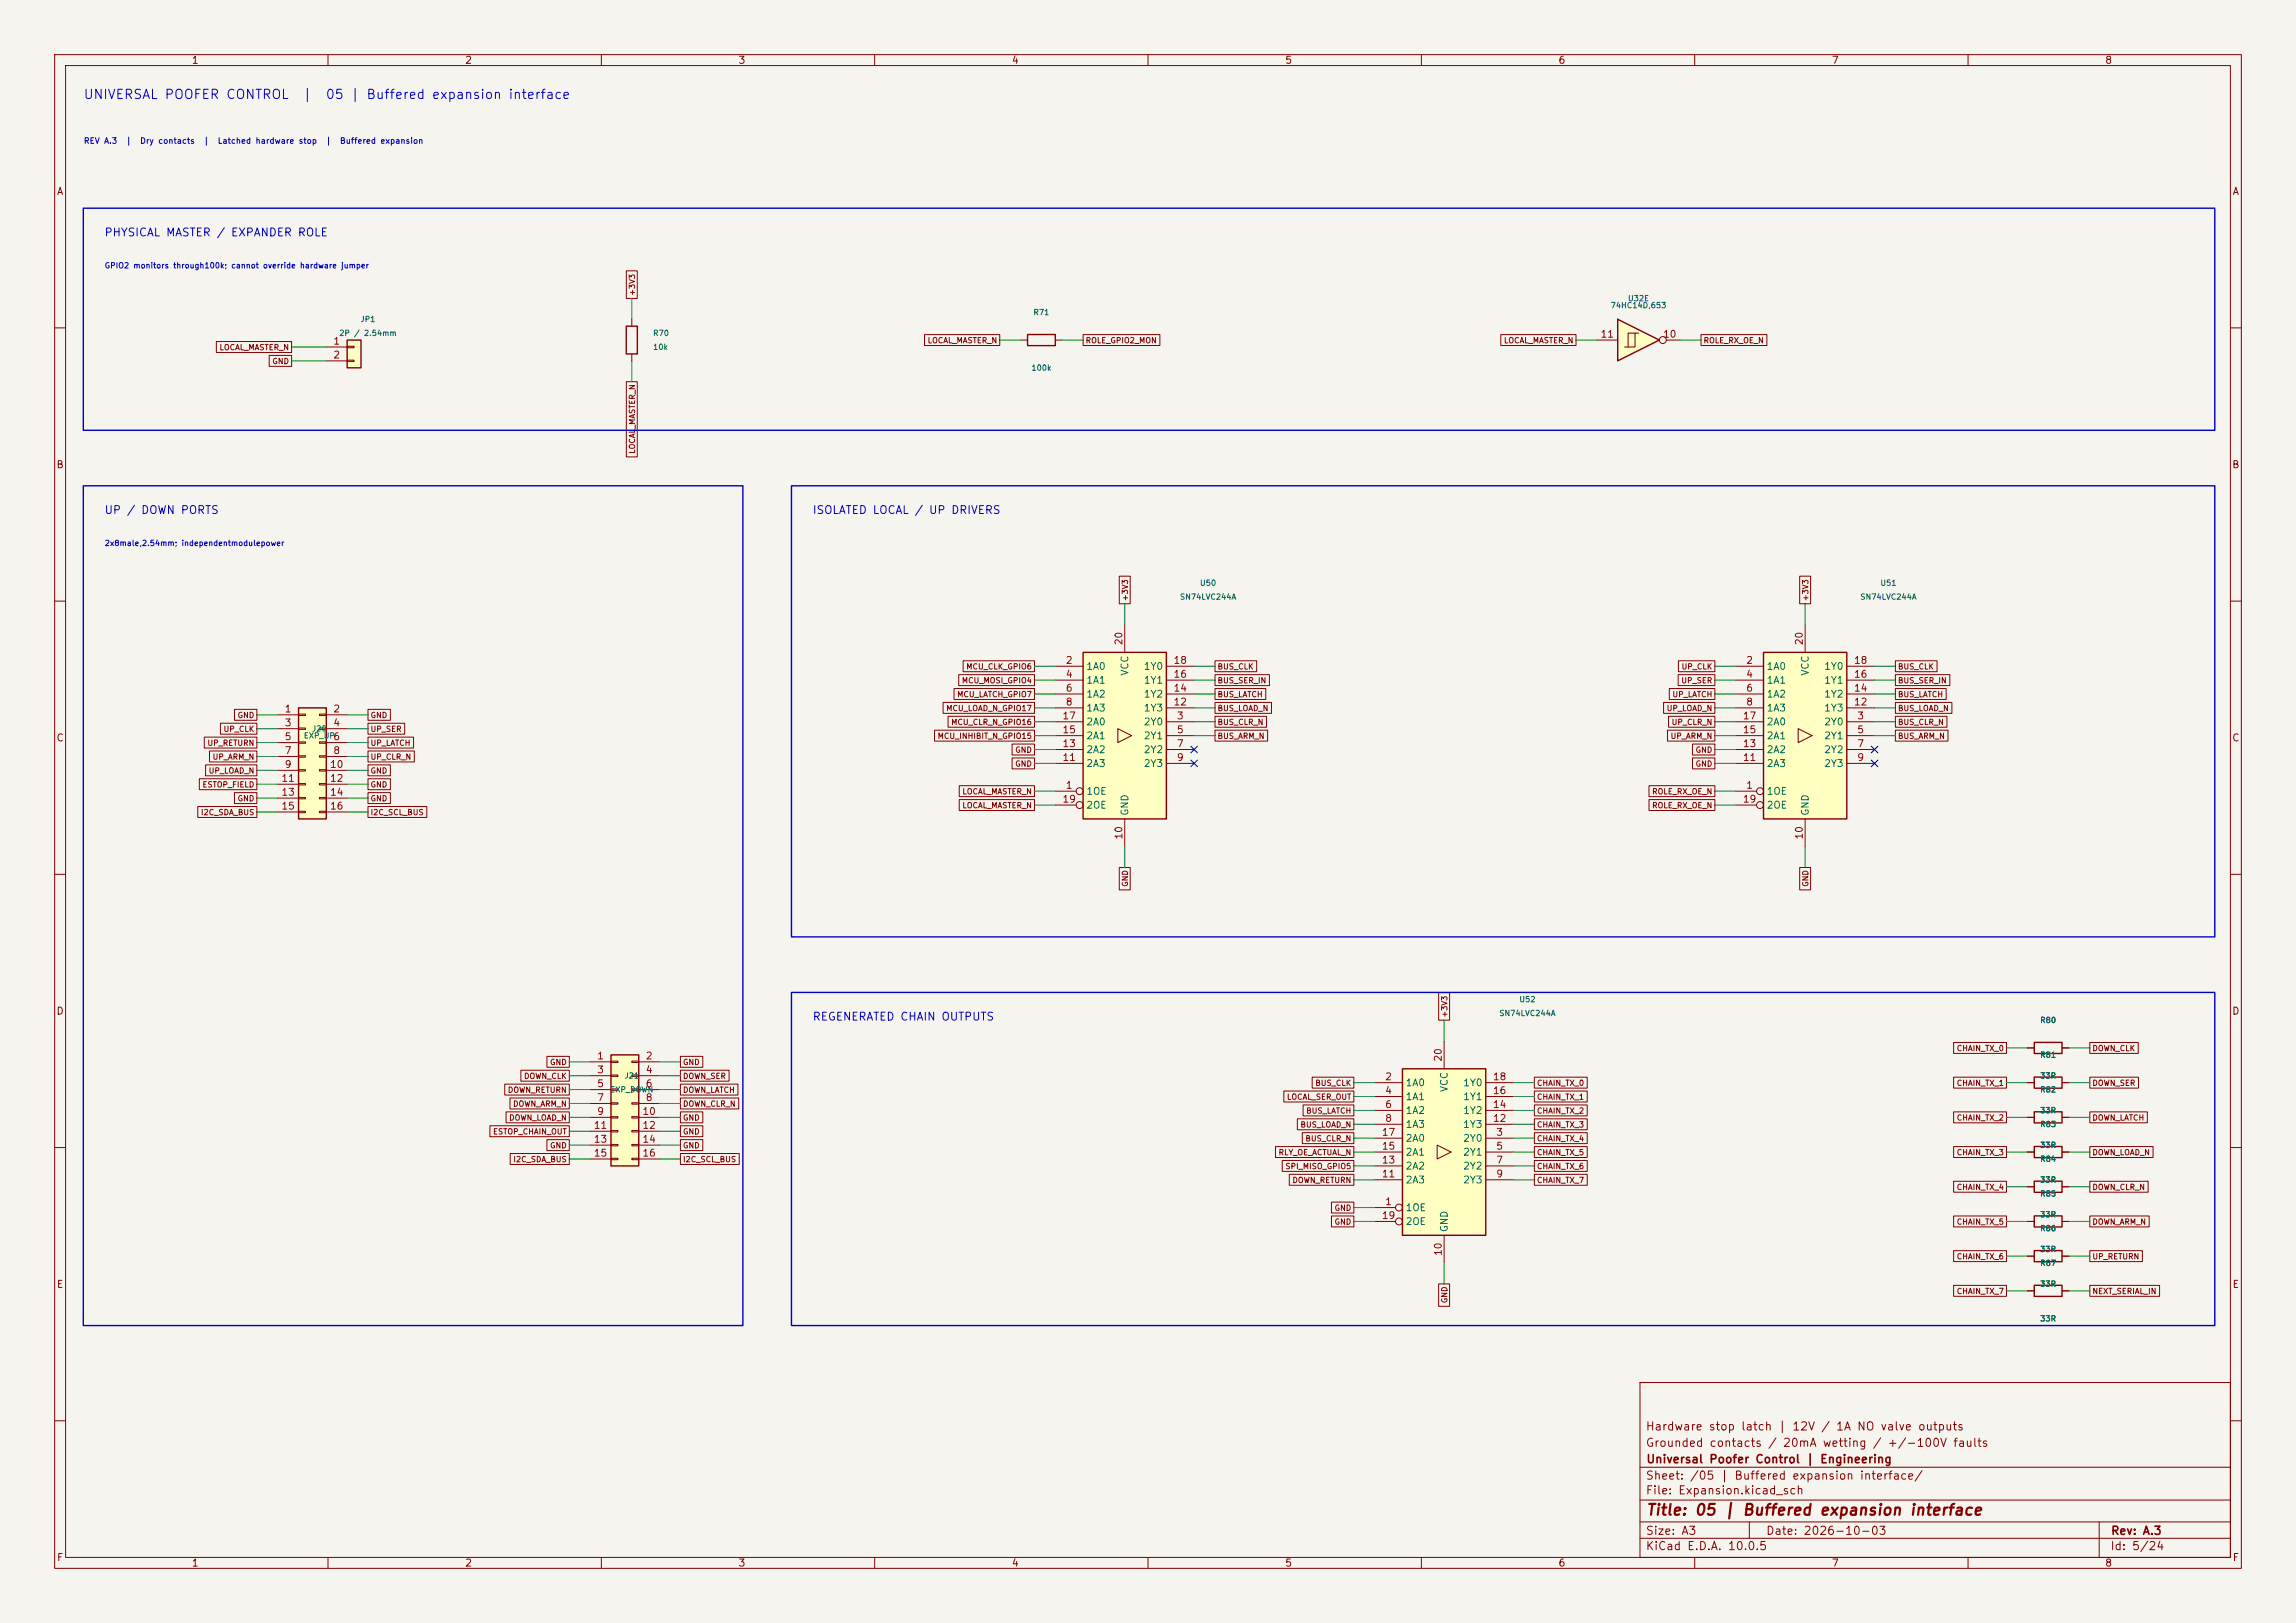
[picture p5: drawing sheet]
<svg xmlns="http://www.w3.org/2000/svg" width="420mm" height="297mm" viewBox="0 0 420 297" stroke-linecap="round" stroke-linejoin="round" font-family="sans-serif">
<defs><g id="words">
<text font-size="2" fill="#840000" x="301" y="277.8">Title: 05 | Buffered expansion interface</text>
<g font-size="1.7" fill="#0000c2">
<text x="15.2" y="18.5">UNIVERSAL POOFER CONTROL</text>
<text x="55.2" y="18.5">|</text>
<text x="59.5" y="18.5">05 | Buffered expansion interface</text>
</g>
<g font-size="1.5" fill="#840000">
<text x="300.9" y="262.1">Hardware stop latch | 12V / 1A NO valve outputs</text>
<text x="300.9" y="265.1">Grounded contacts / 20mA wetting / +/-100V faults</text>
<text x="301" y="268.1">Universal Poofer Control | Engineering</text>
<text x="300.9" y="273.8">File: Expansion.kicad_sch</text>
<text x="300.9" y="271.1">Sheet: /05 | Buffered expansion interface/</text>
<text x="300.9" y="281.2">Size: A3</text>
<text x="322.9" y="281.2">Date: 2026-10-03</text>
<text x="386" y="281.2">Rev: A.3</text>
<text x="300.9" y="284">KiCad E.D.A. 10.0.5</text>
<text x="385.9" y="284">Id: 5/24</text>
</g>
<g font-size="1.4" fill="#0000c2">
<text x="19" y="43.6">PHYSICAL MASTER / EXPANDER ROLE</text>
<text x="19" y="94.4">UP / DOWN PORTS</text>
<text x="148.5" y="94.4">ISOLATED LOCAL / UP DRIVERS</text>
<text x="148.5" y="187.1">REGENERATED CHAIN OUTPUTS</text>
</g>
<g font-size="1.3" fill="#840000">
<text x="35" y="12">1</text>
<text x="85" y="12">2</text>
<text x="135" y="12">3</text>
<text x="185" y="12">4</text>
<text x="235" y="12">5</text>
<text x="285" y="12">6</text>
<text x="335" y="12">7</text>
<text x="385" y="12">8</text>
<text x="10.3" y="36">A</text>
<text x="408.3" y="36">A</text>
<text x="10.2" y="86">B</text>
<text x="408.2" y="86">B</text>
<text x="10.2" y="136">C</text>
<text x="408.2" y="136">C</text>
<text x="10.2" y="186">D</text>
<text x="408.2" y="186">D</text>
<text x="10.3" y="236">E</text>
<text x="408.3" y="236">E</text>
<text x="10.3" y="286">F</text>
<text x="35" y="287">1</text>
<text x="85" y="287">2</text>
<text x="135" y="287">3</text>
<text x="185" y="287">4</text>
<text x="235" y="287">5</text>
<text x="285" y="287">6</text>
<text x="335" y="287">7</text>
<text x="385" y="287">8</text>
<text x="408.3" y="286">F</text>
</g>
<g font-size="1.3" fill="#a90000">
<text x="60.9" y="63.4">1</text>
<text x="60.9" y="65.9">2</text>
<text x="292.7" y="62.1">11</text>
<text x="304.1" y="62.1">10</text>
<text x="205.6" y="118.2" transform="rotate(-90 205.6 118.2)">20</text>
<text x="330.1" y="118.2" transform="rotate(-90 330.1 118.2)">20</text>
<text x="194.8" y="121.8">2</text>
<text x="194.8" y="124.3">4</text>
<text x="214.6" y="124.3">16</text>
<text x="214.6" y="121.8">18</text>
<text x="319.3" y="121.8">2</text>
<text x="319.3" y="124.3">4</text>
<text x="339" y="124.3">16</text>
<text x="339" y="121.8">18</text>
<text x="52" y="130.7">1</text>
<text x="60.9" y="130.7">2</text>
<text x="194.2" y="131.9">17</text>
<text x="194.8" y="126.9">6</text>
<text x="194.8" y="129.4">8</text>
<text x="214.6" y="129.4">12</text>
<text x="214.6" y="126.9">14</text>
<text x="215.2" y="131.9">3</text>
<text x="318.7" y="131.9">17</text>
<text x="319.3" y="126.9">6</text>
<text x="319.3" y="129.4">8</text>
<text x="339" y="129.4">12</text>
<text x="339" y="126.9">14</text>
<text x="339.6" y="131.9">3</text>
<text x="52" y="133.2">3</text>
<text x="52" y="135.8">5</text>
<text x="60.9" y="133.2">4</text>
<text x="60.9" y="135.8">6</text>
<text x="194.2" y="137">13</text>
<text x="194.2" y="134.5">15</text>
<text x="215.2" y="134.5">5</text>
<text x="215.2" y="137">7</text>
<text x="318.7" y="137">13</text>
<text x="318.7" y="134.5">15</text>
<text x="339.6" y="134.5">5</text>
<text x="339.6" y="137">7</text>
<text x="51.4" y="143.4">11</text>
<text x="52" y="138.3">7</text>
<text x="52" y="140.8">9</text>
<text x="60.3" y="140.8">10</text>
<text x="60.3" y="143.4">12</text>
<text x="60.9" y="138.3">8</text>
<text x="194.2" y="139.6">11</text>
<text x="215.2" y="139.6">9</text>
<text x="318.7" y="139.6">11</text>
<text x="339.6" y="139.6">9</text>
<text x="51.4" y="145.9">13</text>
<text x="51.4" y="148.5">15</text>
<text x="60.3" y="145.9">14</text>
<text x="60.3" y="148.5">16</text>
<text x="194.2" y="147.2">19</text>
<text x="194.8" y="144.6">1</text>
<text x="318.7" y="147.2">19</text>
<text x="319.3" y="144.6">1</text>
<text x="205.6" y="153.7" transform="rotate(-90 205.6 153.7)">10</text>
<text x="330.1" y="153.7" transform="rotate(-90 330.1 153.7)">10</text>
<text x="109.1" y="194.2">1</text>
<text x="109.1" y="196.7">3</text>
<text x="118" y="194.2">2</text>
<text x="118" y="196.7">4</text>
<text x="253.3" y="198">2</text>
<text x="264" y="194.4" transform="rotate(-90 264 194.4)">20</text>
<text x="273" y="198">18</text>
<text x="109.1" y="199.3">5</text>
<text x="109.1" y="201.8">7</text>
<text x="118" y="199.3">6</text>
<text x="118" y="201.8">8</text>
<text x="253.3" y="200.5">4</text>
<text x="253.3" y="203.1">6</text>
<text x="273" y="203.1">14</text>
<text x="273" y="200.5">16</text>
<text x="108.5" y="206.9">11</text>
<text x="108.5" y="209.4">13</text>
<text x="109.1" y="204.3">9</text>
<text x="117.4" y="204.3">10</text>
<text x="117.4" y="206.9">12</text>
<text x="117.4" y="209.4">14</text>
<text x="252.7" y="208.1">17</text>
<text x="253.3" y="205.6">8</text>
<text x="273" y="205.6">12</text>
<text x="273.6" y="208.1">3</text>
<text x="108.5" y="212">15</text>
<text x="117.4" y="212">16</text>
<text x="252.7" y="215.8">11</text>
<text x="252.7" y="213.2">13</text>
<text x="252.7" y="210.7">15</text>
<text x="273.6" y="210.7">5</text>
<text x="273.6" y="213.2">7</text>
<text x="273.6" y="215.8">9</text>
<text x="253.3" y="220.8">1</text>
<text x="252.7" y="223.4">19</text>
<text x="264" y="229.9" transform="rotate(-90 264 229.9)">10</text>
</g>
<g font-size="1.3" fill="#006464">
<text x="198.6" y="122.9">1A0</text>
<text x="198.6" y="125.4">1A1</text>
<text x="206.7" y="123.7" transform="rotate(-90 206.7 123.7)">VCC</text>
<text x="209.1" y="125.4">1Y1</text>
<text x="209.1" y="122.9">1Y0</text>
<text x="323.1" y="122.9">1A0</text>
<text x="323.1" y="125.4">1A1</text>
<text x="331.2" y="123.7" transform="rotate(-90 331.2 123.7)">VCC</text>
<text x="333.6" y="125.4">1Y1</text>
<text x="333.6" y="122.9">1Y0</text>
<text x="198.6" y="128">1A2</text>
<text x="198.6" y="130.5">1A3</text>
<text x="209.1" y="130.5">1Y3</text>
<text x="209.1" y="128">1Y2</text>
<text x="323.1" y="128">1A2</text>
<text x="323.1" y="130.5">1A3</text>
<text x="333.6" y="130.5">1Y3</text>
<text x="333.6" y="128">1Y2</text>
<text x="198.6" y="135.6">2A1</text>
<text x="198.6" y="133">2A0</text>
<text x="209.1" y="133">2Y0</text>
<text x="209.1" y="135.6">2Y1</text>
<text x="323.1" y="135.6">2A1</text>
<text x="323.1" y="133">2A0</text>
<text x="333.6" y="133">2Y0</text>
<text x="333.6" y="135.6">2Y1</text>
<text x="198.6" y="140.7">2A3</text>
<text x="198.6" y="138.1">2A2</text>
<text x="209.1" y="138.1">2Y2</text>
<text x="209.1" y="140.7">2Y3</text>
<text x="323.1" y="140.7">2A3</text>
<text x="323.1" y="138.1">2A2</text>
<text x="333.6" y="138.1">2Y2</text>
<text x="333.6" y="140.7">2Y3</text>
<text x="198.6" y="145.7">1OE</text>
<text x="198.6" y="148.3">2OE</text>
<text x="206.7" y="149.4" transform="rotate(-90 206.7 149.4)">GND</text>
<text x="323.1" y="145.7">1OE</text>
<text x="323.1" y="148.3">2OE</text>
<text x="331.2" y="149.4" transform="rotate(-90 331.2 149.4)">GND</text>
<text x="257" y="199.1">1A0</text>
<text x="257" y="201.6">1A1</text>
<text x="265.1" y="199.9" transform="rotate(-90 265.1 199.9)">VCC</text>
<text x="267.5" y="201.6">1Y1</text>
<text x="267.5" y="199.1">1Y0</text>
<text x="257" y="204.2">1A2</text>
<text x="257" y="206.7">1A3</text>
<text x="257" y="209.2">2A0</text>
<text x="267.5" y="209.2">2Y0</text>
<text x="267.5" y="206.7">1Y3</text>
<text x="267.5" y="204.2">1Y2</text>
<text x="257" y="214.3">2A2</text>
<text x="257" y="211.8">2A1</text>
<text x="267.5" y="211.8">2Y1</text>
<text x="267.5" y="214.3">2Y2</text>
<text x="257" y="221.9">1OE</text>
<text x="257" y="216.9">2A3</text>
<text x="267.5" y="216.9">2Y3</text>
<text x="257" y="224.5">2OE</text>
<text x="265.1" y="225.6" transform="rotate(-90 265.1 225.6)">GND</text>
</g>
<g font-size="1.1" fill="#0000c2">
<text x="15.2" y="26.6">REV A.3</text>
<text x="22.9" y="26.6">|</text>
<text x="25.5" y="26.6">Dry contacts</text>
<text x="37.1" y="26.6">|</text>
<text x="39.7" y="26.6">Latched hardware stop</text>
<text x="59.5" y="26.6">|</text>
<text x="62.1" y="26.6">Buffered expansion</text>
</g>
<g font-size="1" fill="#0000c2">
<text x="19.1" y="49.4">GPIO2 monitors through100k; cannot override hardware jumper</text>
<text x="19.1" y="100.2">2x8male,2.54mm; independentmodulepower</text>
</g>
<g font-size="1" fill="#006464">
<text x="65.9" y="59.2">JP1</text>
<text x="188.9" y="57.9">R71</text>
<text x="294.5" y="56.6">74HC14D,653</text>
<text x="297.7" y="55.4">U32E</text>
<text x="61.9" y="61.7">2P / 2.54mm</text>
<text x="119.4" y="61.7">R70</text>
<text x="119.4" y="64.3">10k</text>
<text x="188.6" y="68.1">100k</text>
<text x="219.4" y="107.4">U50</text>
<text x="343.9" y="107.4">U51</text>
<text x="215.7" y="110">SN74LVC244A</text>
<text x="340.2" y="110">SN74LVC244A</text>
<text x="55.5" y="135.4">EXP_UP</text>
<text x="57" y="134.1">J20</text>
<text x="277.8" y="183.6">U52</text>
<text x="274.2" y="186.2">SN74LVC244A</text>
<text x="373.1" y="187.4">R80</text>
<text x="114.1" y="197.6">J21</text>
<text x="373.1" y="197.6">33R</text>
<text x="373.1" y="193.8">R81</text>
<text x="111.5" y="200.1">EXP_DOWN</text>
<text x="373.1" y="200.1">R82</text>
<text x="373.1" y="204">33R</text>
<text x="373.1" y="206.5">R83</text>
<text x="373.1" y="212.8">R84</text>
<text x="373.1" y="210.3">33R</text>
<text x="373.1" y="219.2">R85</text>
<text x="373.1" y="216.7">33R</text>
<text x="373.1" y="223">33R</text>
<text x="373.1" y="225.5">R86</text>
<text x="373.1" y="229.4">33R</text>
<text x="373.1" y="231.9">R87</text>
<text x="373.1" y="235.7">33R</text>
<text x="373.1" y="242.1">33R</text>
</g>
<g font-size="1" fill="#840000">
<text x="116.4" y="54.2" transform="rotate(-90 116.4 54.2)">+3V3</text>
<text x="40.1" y="64.3">LOCAL_MASTER_N</text>
<text x="169.6" y="63.1">LOCAL_MASTER_N</text>
<text x="198.5" y="63.1">ROLE_GPIO2_MON</text>
<text x="275" y="63.1">LOCAL_MASTER_N</text>
<text x="311.5" y="63.1">ROLE_RX_OE_N</text>
<text x="49.7" y="66.9">GND</text>
<text x="116.4" y="83.1" transform="rotate(-90 116.4 83.1)">LOCAL_MASTER_N</text>
<text x="206.6" y="110.1" transform="rotate(-90 206.6 110.1)">+3V3</text>
<text x="331" y="110.1" transform="rotate(-90 331 110.1)">+3V3</text>
<text x="175.8" y="125.3">MCU_MOSI_GPIO4</text>
<text x="176.7" y="122.7">MCU_CLK_GPIO6</text>
<text x="222.6" y="125.3">BUS_SER_IN</text>
<text x="222.6" y="122.7">BUS_CLK</text>
<text x="307.4" y="125.3">UP_SER</text>
<text x="307.5" y="122.7">UP_CLK</text>
<text x="347.1" y="125.3">BUS_SER_IN</text>
<text x="347.1" y="122.7">BUS_CLK</text>
<text x="43.4" y="131.6">GND</text>
<text x="67.7" y="131.6">GND</text>
<text x="173" y="130.4">MCU_LOAD_N_GPIO17</text>
<text x="175" y="127.8">MCU_LATCH_GPIO7</text>
<text x="222.6" y="130.4">BUS_LOAD_N</text>
<text x="222.6" y="127.8">BUS_LATCH</text>
<text x="304.8" y="130.4">UP_LOAD_N</text>
<text x="305.8" y="127.8">UP_LATCH</text>
<text x="347.1" y="130.4">BUS_LOAD_N</text>
<text x="347.1" y="127.8">BUS_LATCH</text>
<text x="37.8" y="136.7">UP_RETURN</text>
<text x="40.8" y="134.2">UP_CLK</text>
<text x="67.7" y="134.2">UP_SER</text>
<text x="67.7" y="136.7">UP_LATCH</text>
<text x="171.4" y="135.4">MCU_INHIBIT_N_GPIO15</text>
<text x="173.9" y="132.9">MCU_CLR_N_GPIO16</text>
<text x="185.6" y="138">GND</text>
<text x="222.6" y="135.4">BUS_ARM_N</text>
<text x="222.6" y="132.9">BUS_CLR_N</text>
<text x="305.5" y="135.4">UP_ARM_N</text>
<text x="305.7" y="132.9">UP_CLR_N</text>
<text x="310.1" y="138">GND</text>
<text x="347.1" y="132.9">BUS_CLR_N</text>
<text x="347.1" y="135.4">BUS_ARM_N</text>
<text x="38.1" y="141.8">UP_LOAD_N</text>
<text x="38.8" y="139.3">UP_ARM_N</text>
<text x="67.7" y="141.8">GND</text>
<text x="67.7" y="139.3">UP_CLR_N</text>
<text x="185.6" y="140.5">GND</text>
<text x="310.1" y="140.5">GND</text>
<text x="36.7" y="149.4">I2C_SDA_BUS</text>
<text x="36.9" y="144.3">ESTOP_FIELD</text>
<text x="43.4" y="146.9">GND</text>
<text x="67.7" y="144.3">GND</text>
<text x="67.7" y="146.9">GND</text>
<text x="67.7" y="149.4">I2C_SCL_BUS</text>
<text x="175.9" y="148.1">LOCAL_MASTER_N</text>
<text x="175.9" y="145.6">LOCAL_MASTER_N</text>
<text x="302.1" y="145.6">ROLE_RX_OE_N</text>
<text x="302.1" y="148.1">ROLE_RX_OE_N</text>
<text x="206.6" y="162.4" transform="rotate(-90 206.6 162.4)">GND</text>
<text x="331" y="162.4" transform="rotate(-90 331 162.4)">GND</text>
<text x="265" y="186.3" transform="rotate(-90 265 186.3)">+3V3</text>
<text x="95.8" y="197.7">DOWN_CLK</text>
<text x="100.5" y="195.1">GND</text>
<text x="124.8" y="197.7">DOWN_SER</text>
<text x="124.8" y="195.1">GND</text>
<text x="357.8" y="192.6">CHAIN_TX_0</text>
<text x="382.6" y="192.6">DOWN_CLK</text>
<text x="92.8" y="200.2">DOWN_RETURN</text>
<text x="93.8" y="202.8">DOWN_ARM_N</text>
<text x="124.8" y="202.8">DOWN_CLR_N</text>
<text x="124.8" y="200.2">DOWN_LATCH</text>
<text x="235.3" y="201.5">LOCAL_SER_OUT</text>
<text x="240.5" y="198.9">BUS_CLK</text>
<text x="281" y="201.5">CHAIN_TX_1</text>
<text x="281" y="198.9">CHAIN_TX_0</text>
<text x="357.8" y="198.9">CHAIN_TX_1</text>
<text x="382.6" y="198.9">DOWN_SER</text>
<text x="90.1" y="207.8">ESTOP_CHAIN_OUT</text>
<text x="93" y="205.3">DOWN_LOAD_N</text>
<text x="124.8" y="205.3">GND</text>
<text x="124.8" y="207.8">GND</text>
<text x="237.8" y="206.6">BUS_LOAD_N</text>
<text x="238.7" y="209.1">BUS_CLR_N</text>
<text x="238.8" y="204">BUS_LATCH</text>
<text x="281" y="209.1">CHAIN_TX_4</text>
<text x="281" y="206.6">CHAIN_TX_3</text>
<text x="281" y="204">CHAIN_TX_2</text>
<text x="357.8" y="205.3">CHAIN_TX_2</text>
<text x="382.6" y="205.3">DOWN_LATCH</text>
<text x="93.8" y="212.9">I2C_SDA_BUS</text>
<text x="100.5" y="210.4">GND</text>
<text x="124.8" y="212.9">I2C_SCL_BUS</text>
<text x="124.8" y="210.4">GND</text>
<text x="233.8" y="211.6">RLY_OE_ACTUAL_N</text>
<text x="235" y="214.2">SPI_MISO_GPIO5</text>
<text x="281" y="214.2">CHAIN_TX_6</text>
<text x="281" y="211.6">CHAIN_TX_5</text>
<text x="357.8" y="211.6">CHAIN_TX_3</text>
<text x="382.6" y="211.6">DOWN_LOAD_N</text>
<text x="236.3" y="216.7">DOWN_RETURN</text>
<text x="244" y="221.8">GND</text>
<text x="281" y="216.7">CHAIN_TX_7</text>
<text x="357.8" y="218">CHAIN_TX_4</text>
<text x="382.6" y="218">DOWN_CLR_N</text>
<text x="244" y="224.3">GND</text>
<text x="357.8" y="224.3">CHAIN_TX_5</text>
<text x="382.6" y="224.3">DOWN_ARM_N</text>
<text x="357.8" y="230.7">CHAIN_TX_6</text>
<text x="382.6" y="230.7">UP_RETURN</text>
<text x="265" y="238.6" transform="rotate(-90 265 238.6)">GND</text>
<text x="357.8" y="237">CHAIN_TX_7</text>
<text x="382.6" y="237">NEXT_SERIAL_IN</text>
</g>
</g></defs>
<path d="M0 0h420v297h-420z" fill="#f5f4ef" stroke="#f5f4ef" stroke-width=".18"/>
<g fill="none" stroke="#840000" stroke-width=".18">
<path d="M10 10h400v277h-400zM12 12h396v273h-396zM60 10v2M110 10v2M160 10v2M210 10v2M260 10v2M310 10v2M360 10v2M115.6 58.4v1.3M10 60h2M115.6 64.8v1.2"/>
<path d="M408 60h2M10 110h2M408 110h2M10 160h2M408 160h2M370.8 191.8h1.3M370.8 198.1h1.3M377.2 191.8h1.3M377.2 198.1h1.3M10 210h2M370.8 217.2h1.3M370.8 210.8h1.3"/>
<path d="M370.8 204.5h1.3M377.2 217.2h1.3M377.2 210.8h1.3M377.2 204.5h1.3M408 210h2M370.8 223.5h1.3M377.2 223.5h1.3M300 253h108v32h-108zM10 260h2M300 278.5h108M300 274.5h108M300 268.5h108"/>
<path d="M320 278.5v3M384 278.5v6.5M408 260h2M60 285v2M110 285v2M160 285v2M210 285v2M260 285v2M300 281.5h108M310 285v2M360 285v2"/>
</g>
<path d="M114.6 59.7h2v5.1h-2zM372.1 190.8h5.1v2h-5.1zM372.1 197.1h5.1v2h-5.1zM372.1 216.2h5.1v2h-5.1zM372.1 209.8h5.1v2h-5.1zM372.1 203.5h5.1v2h-5.1zM372.1 222.5h5.1v2h-5.1z" fill="none" stroke="#840000" stroke-width=".25"/>
<path d="M322.6 119.4h15.2v30.5h-15.2z" fill="#ffffc2"/>
<g fill="none" stroke="#840000" stroke-width=".18">
<path d="M330.2 114.3v5.1M317.5 121.9h5.1M317.5 132.1h5.1M317.5 124.5h5.1M317.5 134.6h5.1M317.5 127h5.1M317.5 137.2h5.1M317.5 129.5h5.1M317.5 139.7h5.1M328.9 133.4l2.6 1.2-2.6 1.3zM337.8 121.9h5.1M337.8 132.1h5.1"/>
<path d="M337.8 124.5h5.1M337.8 134.6h5.1M337.8 127h5.1M337.8 137.2h5.1M337.8 129.5h5.1M337.8 139.7h5.1M317.5 144.8h3.8M317.5 147.3h3.8M330.2 149.9v5"/>
<circle cx="321.9" cy="147.3" r=".63"/>
<circle cx="321.9" cy="144.8" r=".63"/>
</g>
<path d="M322.6 119.4h15.2v30.5h-15.2z" fill="none" stroke="#840000" stroke-width=".25"/>
<path d="M63.5 62.2h2.5v5.1h-2.5z" fill="#ffffc2"/>
<path d="M63.5 62.2h2.5v5.1h-2.5z" fill="none" stroke="#840000" stroke-width=".25"/>
<path d="M59.7 63.5h3.8M59.7 66h3.8M63.5 63.4h1.3v.2h-1.3zM63.5 65.9h1.3v.3h-1.3z" fill="none" stroke="#840000" stroke-width=".18"/>
<path d="M256.5 195.6h15.3v30.5h-15.3z" fill="#ffffc2"/>
<g fill="none" stroke="#840000" stroke-width=".18">
<path d="M251.5 198.1h5M264.2 190.5v5.1M271.8 198.1h5.1M251.5 208.3h5M251.5 200.7h5M251.5 210.8h5M251.5 203.2h5M251.5 213.4h5M251.5 205.7h5M251.5 215.9h5M262.9 209.6l2.5 1.2-2.5 1.3zM271.8 208.3h5.1"/>
<path d="M271.8 200.7h5.1M271.8 210.8h5.1M271.8 203.2h5.1M271.8 213.4h5.1M271.8 205.7h5.1M271.8 215.9h5.1M251.5 221h3.8M251.5 223.5h3.8M264.2 226.1v5"/>
<circle cx="255.9" cy="221" r=".63"/>
<circle cx="255.9" cy="223.5" r=".63"/>
</g>
<path d="M256.5 195.6h15.3v30.5h-15.3z" fill="none" stroke="#840000" stroke-width=".25"/>
<path d="M198.1 119.4h15.3v30.5h-15.3z" fill="#ffffc2"/>
<g fill="none" stroke="#840000" stroke-width=".18">
<path d="M186.7 62.2h1.3M193 62.2h1.3M205.7 114.3v5.1M193 121.9h5.1M193 132.1h5.1M193 124.5h5.1M193 134.6h5.1M193 127h5.1M193 137.2h5.1M193 129.5h5.1M193 139.7h5.1M204.5 133.4l2.5 1.2-2.5 1.3z"/>
<path d="M213.4 121.9h5M213.4 132.1h5M213.4 124.5h5M213.4 134.6h5M213.4 127h5M213.4 137.2h5M213.4 129.5h5M213.4 139.7h5M193 144.8h3.8M193 147.3h3.8M205.7 149.9v5M370.8 236.2h1.3"/>
<path d="M370.8 229.9h1.3M377.2 236.2h1.3M377.2 229.9h1.3"/>
<circle cx="197.5" cy="144.8" r=".63"/>
<circle cx="197.5" cy="147.3" r=".63"/>
</g>
<path d="M188 61.2h5v2h-5zM198.1 119.4h15.3v30.5h-15.3zM372.1 235.2h5.1v2h-5.1zM372.1 228.9h5.1v2h-5.1z" fill="none" stroke="#840000" stroke-width=".25"/>
<path d="M111.8 193h5v20.4h-5z" fill="#ffffc2"/>
<path d="M111.8 193h5v20.4h-5z" fill="none" stroke="#840000" stroke-width=".25"/>
<g fill="none" stroke="#840000" stroke-width=".18">
<path d="M107.9 194.3h3.9M107.9 196.9h3.9M107.9 199.4h3.9M111.8 194.2h1.2v.2h-1.2zM111.8 196.7h1.2v.3h-1.2zM111.8 199.3h1.2v.2h-1.2zM115.6 194.2h1.2v.2h-1.2zM115.6 196.7h1.2v.3h-1.2zM115.6 199.3h1.2v.2h-1.2zM116.8 194.3h3.8M116.8 196.9h3.8M116.8 199.4h3.8"/>
<path d="M107.9 201.9h3.9M107.9 204.5h3.9M107.9 207h3.9M107.9 209.6h3.9M107.9 212.1h3.9M111.8 201.8h1.2v.3h-1.2zM111.8 204.3h1.2v.3h-1.2zM111.8 206.9h1.2v.2h-1.2zM111.8 209.4h1.2v.3h-1.2zM111.8 212h1.2v.2h-1.2zM115.6 201.8h1.2v.3h-1.2zM115.6 204.3h1.2v.3h-1.2z"/>
<path d="M115.6 206.9h1.2v.2h-1.2zM115.6 209.4h1.2v.3h-1.2zM115.6 212h1.2v.2h-1.2zM116.8 201.9h3.8M116.8 204.5h3.8M116.8 207h3.8M116.8 209.6h3.8M116.8 212.1h3.8"/>
</g>
<path d="M54.6 129.5h5.1v20.4h-5.1z" fill="#ffffc2"/>
<path d="M54.6 129.5h5.1v20.4h-5.1z" fill="none" stroke="#840000" stroke-width=".25"/>
<g fill="none" stroke="#840000" stroke-width=".18">
<path d="M50.8 130.8h3.8M50.8 133.4h3.8M50.8 135.9h3.8M50.8 138.4h3.8M54.6 130.7h1.3v.2h-1.3zM54.6 133.2h1.3v.3h-1.3zM54.6 135.8h1.3v.2h-1.3zM54.6 138.3h1.3v.3h-1.3zM58.4 130.7h1.3v.2h-1.3zM58.4 133.2h1.3v.3h-1.3zM58.4 135.8h1.3v.2h-1.3zM58.4 138.3h1.3v.3h-1.3z"/>
<path d="M59.7 130.8h3.8M59.7 133.4h3.8M59.7 135.9h3.8M59.7 138.4h3.8M50.8 141h3.8M50.8 143.5h3.8M50.8 146.1h3.8M50.8 148.6h3.8M54.6 140.8h1.3v.3h-1.3zM54.6 143.4h1.3v.2h-1.3zM54.6 145.9h1.3v.3h-1.3zM54.6 148.5h1.3v.2h-1.3z"/>
<path d="M58.4 140.8h1.3v.3h-1.3zM58.4 143.4h1.3v.2h-1.3zM58.4 145.9h1.3v.3h-1.3zM58.4 148.5h1.3v.2h-1.3zM59.7 141h3.8M59.7 143.5h3.8M59.7 146.1h3.8M59.7 148.6h3.8"/>
</g>
<path d="M295.9 58.4l7.6 3.8-7.6 3.8z" fill="#ffffc2"/>
<path d="M295.9 58.4l7.6 3.8-7.6 3.8z" fill="none" stroke="#840000" stroke-width=".25"/>
<g fill="none" stroke="#840000" stroke-width=".18">
<path d="M114.6 49.6h2v5h-2zM39.6 62.5h13.7v2h-13.7zM49.2 65h4.1v2h-4.1zM114.6 69.9h2v13.7h-2zM169.1 61.2h13.8v2h-13.8zM198.1 61.2h14.1v2h-14.1zM274.5 61.2h13.8v2h-13.8zM292.1 62.2h3.8M299.1 61h-1.3v2.5M299.7 61h-.6v2.5h-1.9M304.8 62.2h2.5M311.1 61.2h12.1v2h-12.1z"/>
<path d="M204.7 105.4h2v5.1h-2zM329.2 105.4h2v5.1h-2zM37.4 134.9h9.6v2h-9.6zM37.6 140h9.4v2h-9.4zM38.3 137.4h8.7v2h-8.7zM40.3 132.3h6.7v2.1h-6.7zM42.9 129.8h4.1v2h-4.1zM67.3 140h4.1v2h-4.1zM67.3 129.8h4.1v2h-4.1zM67.3 132.3h6.7v2.1h-6.7zM67.3 134.9h8.3v2h-8.3zM67.3 137.4h8.5v2h-8.5z"/>
<path d="M170.9 133.6h18.3v2h-18.3zM172.5 128.5h16.7v2h-16.7zM173.4 131.1h15.8v2h-15.8zM174.5 126h14.7v2h-14.7zM175.4 123.5h13.8v2h-13.8zM176.2 120.9h13v2h-13zM185.1 138.7h4.1v2h-4.1zM185.1 136.2h4.1v2h-4.1zM222.2 123.5h10v2h-10zM222.2 133.6h9.7v2h-9.7zM222.2 131.1h9.5v2h-9.5zM222.2 128.5h10.4v2h-10.4z"/>
<path d="M222.2 126h9.3v2h-9.3zM222.2 120.9h7.7v2h-7.7zM304.3 128.5h9.4v2h-9.4zM305 133.6h8.7v2h-8.7zM305.2 131.1h8.5v2h-8.5zM305.4 126h8.3v2h-8.3zM307 123.5h6.7v2h-6.7zM307 120.9h6.7v2h-6.7zM309.6 138.7h4.1v2h-4.1zM309.6 136.2h4.1v2h-4.1zM346.7 128.5h10.3v2h-10.3zM346.7 123.5h10v2h-10z"/>
<path d="M346.7 131.1h9.4v2h-9.4zM346.7 133.6h9.6v2h-9.6zM346.7 120.9h7.6v2h-7.6zM346.7 126h9.3v2h-9.3zM36.2 147.6h10.8v2h-10.8zM36.5 142.5h10.5v2h-10.5zM42.9 145h4.1v2.1h-4.1zM67.3 142.5h4.1v2h-4.1zM67.3 145h4.1v2.1h-4.1zM67.3 147.6h10.8v2h-10.8zM175.5 146.3h13.7v2h-13.7zM175.5 143.8h13.7v2h-13.7z"/>
<path d="M204.7 158.8h2v4h-2zM301.6 143.8h12.1v2h-12.1zM301.6 146.3h12.1v2h-12.1zM329.2 158.8h2v4h-2zM92.3 198.4h11.8v2h-11.8zM95.3 195.8h8.8v2.1h-8.8zM100 193.3h4.1v2h-4.1zM124.5 198.4h10.5v2h-10.5zM124.5 195.8h8.9v2.1h-8.9zM124.5 193.3h4.1v2h-4.1zM234.8 199.7h12.8v2h-12.8zM240 197.1h7.6v2h-7.6z"/>
<path d="M263.2 181.6h2v5.1h-2zM280.7 199.7h9.6v2h-9.6zM280.7 197.1h9.6v2h-9.6zM357.4 190.8h9.6v2h-9.6zM357.4 197.1h9.6v2h-9.6zM370.8 198.1h1.3M370.8 191.8h1.3M377.2 198.1h1.3M377.2 191.8h1.3M382.3 190.8h8.8v2h-8.8zM382.3 197.1h8.9v2h-8.9zM89.6 206h14.5v2h-14.5z"/>
<path d="M92.6 203.5h11.5v2h-11.5zM93.3 200.9h10.8v2h-10.8zM93.3 211.1h10.8v2h-10.8zM100 208.5h4.1v2.1h-4.1zM124.5 200.9h10.6v2h-10.6zM124.5 203.5h4.1v2h-4.1zM124.5 211.1h10.7v2h-10.7zM124.5 208.5h4.1v2.1h-4.1zM124.5 206h4.1v2h-4.1zM233.3 209.8h14.3v2h-14.3zM234.6 212.4h13v2h-13zM235.8 214.9h11.8v2h-11.8z"/>
<path d="M237.3 204.7h10.3v2h-10.3zM238.2 207.3h9.4v2h-9.4zM238.4 202.2h9.2v2h-9.2zM243.6 220h4v2h-4zM280.7 212.4h9.6v2h-9.6zM280.7 207.3h9.6v2h-9.6zM280.7 204.7h9.6v2h-9.6zM280.7 202.2h9.6v2h-9.6zM280.7 209.8h9.6v2h-9.6zM280.7 214.9h9.6v2h-9.6zM357.4 216.2h9.6v2h-9.6zM357.4 209.8h9.6v2h-9.6z"/>
<path d="M357.4 203.5h9.6v2h-9.6zM370.8 204.5h1.3M370.8 210.8h1.3M370.8 217.2h1.3M377.2 204.5h1.3M377.2 210.8h1.3M377.2 217.2h1.3M382.3 216.2h10.6v2h-10.6zM382.3 209.8h11.5v2h-11.5zM382.3 203.5h10.5v2h-10.5zM243.6 222.5h4v2h-4zM263.2 234.9h2v4.1h-2z"/>
<path d="M357.4 222.5h9.6v2h-9.6zM357.4 235.2h9.6v2h-9.6zM357.4 228.9h9.6v2h-9.6zM370.8 229.9h1.3M370.8 236.2h1.3M370.8 223.5h1.3M377.2 229.9h1.3M377.2 236.2h1.3M377.2 223.5h1.3M382.3 228.9h9.6v2h-9.6zM382.3 222.5h10.8v2h-10.8zM382.3 235.2h12.7v2h-12.7z"/>
<circle cx="304.2" cy="62.2" r=".63"/>
</g>
<g fill="none" stroke="#009600" stroke-width=".18">
<path d="M115.6 54.6v3.8M53.3 66h6.4M53.3 63.5h6.4M115.6 66v3.9M182.9 62.2h3.8M194.3 62.2h3.8M288.3 62.2h3.8M307.3 62.2h3.8M205.7 110.5v3.8M330.2 110.5v3.8M47 130.8h3.8M47 133.4h3.8"/>
<path d="M47 135.9h3.8M47 138.4h3.8M63.5 130.8h3.8M63.5 133.4h3.8M63.5 135.9h3.8M63.5 138.4h3.8M189.2 132.1h3.8M189.2 129.5h3.8M189.2 127h3.8M189.2 124.5h3.8M189.2 121.9h3.8M189.2 137.2h3.8"/>
<path d="M189.2 134.6h3.8M189.2 139.7h3.8M218.4 132.1h3.8M218.4 129.5h3.8M218.4 127h3.8M218.4 124.5h3.8M218.4 121.9h3.8M218.4 134.6h3.8M313.7 132.1h3.8M313.7 129.5h3.8M313.7 127h3.8M313.7 124.5h3.8"/>
<path d="M313.7 121.9h3.8M313.7 137.2h3.8M313.7 134.6h3.8M313.7 139.7h3.8M342.9 132.1h3.8M342.9 129.5h3.8M342.9 127h3.8M342.9 124.5h3.8M342.9 121.9h3.8M342.9 134.6h3.8M47 141h3.8M47 148.6h3.8"/>
<path d="M47 146.1h3.8M47 143.5h3.8M63.5 141h3.8M63.5 148.6h3.8M63.5 146.1h3.8M63.5 143.5h3.8M189.2 144.8h3.8M189.2 147.3h3.8M205.7 154.9v3.9M313.7 144.8h3.8M313.7 147.3h3.8M330.2 154.9v3.9"/>
<path d="M104.1 194.3h3.8M104.1 196.9h3.8M104.1 199.4h3.8M120.6 194.3h3.9M120.6 196.9h3.9M120.6 199.4h3.9M247.6 198.1h3.9M264.2 186.7v3.8M276.9 198.1h3.8M367 198.1h3.8M367 191.8h3.8M378.5 198.1h3.8"/>
<path d="M378.5 191.8h3.8M104.1 201.9h3.8M104.1 204.5h3.8M104.1 207h3.8M104.1 209.6h3.8M104.1 212.1h3.8M120.6 201.9h3.9M120.6 204.5h3.9M120.6 207h3.9M120.6 209.6h3.9M120.6 212.1h3.9M247.6 200.7h3.9"/>
<path d="M247.6 205.7h3.9M247.6 210.8h3.9M247.6 208.3h3.9M247.6 215.9h3.9M247.6 203.2h3.9M247.6 213.4h3.9M276.9 200.7h3.8M276.9 205.7h3.8M276.9 210.8h3.8M276.9 208.3h3.8M276.9 215.9h3.8M276.9 203.2h3.8"/>
<path d="M276.9 213.4h3.8M367 204.5h3.8M367 217.2h3.8M367 210.8h3.8M378.5 204.5h3.8M378.5 217.2h3.8M378.5 210.8h3.8M247.6 223.5h3.9M247.6 221h3.9M264.2 231.1v3.8M367 223.5h3.8M367 229.9h3.8"/>
<path d="M367 236.2h3.8M378.5 223.5h3.8M378.5 229.9h3.8M378.5 236.2h3.8"/>
</g>
<path d="M217.8 136.6l1.2 1.2M217.8 139.1l1.2 1.2M219 136.6l-1.2 1.2M219 139.1l-1.2 1.2M342.3 136.6l1.2 1.2M342.3 139.1l1.2 1.2M343.5 136.6l-1.2 1.2M343.5 139.1l-1.2 1.2" fill="none" stroke="#000084" stroke-width=".18"/>
<path d="M15.2 38.1h389.9v40.6h-389.9zM15.2 88.9h120.7v153.7h-120.7zM144.8 88.9h260.3v82.6h-260.3zM144.8 181.6h260.3v61h-260.3z" fill="none" stroke="#0000c2" stroke-width=".25"/>
<use href="#words"/>
</svg>
